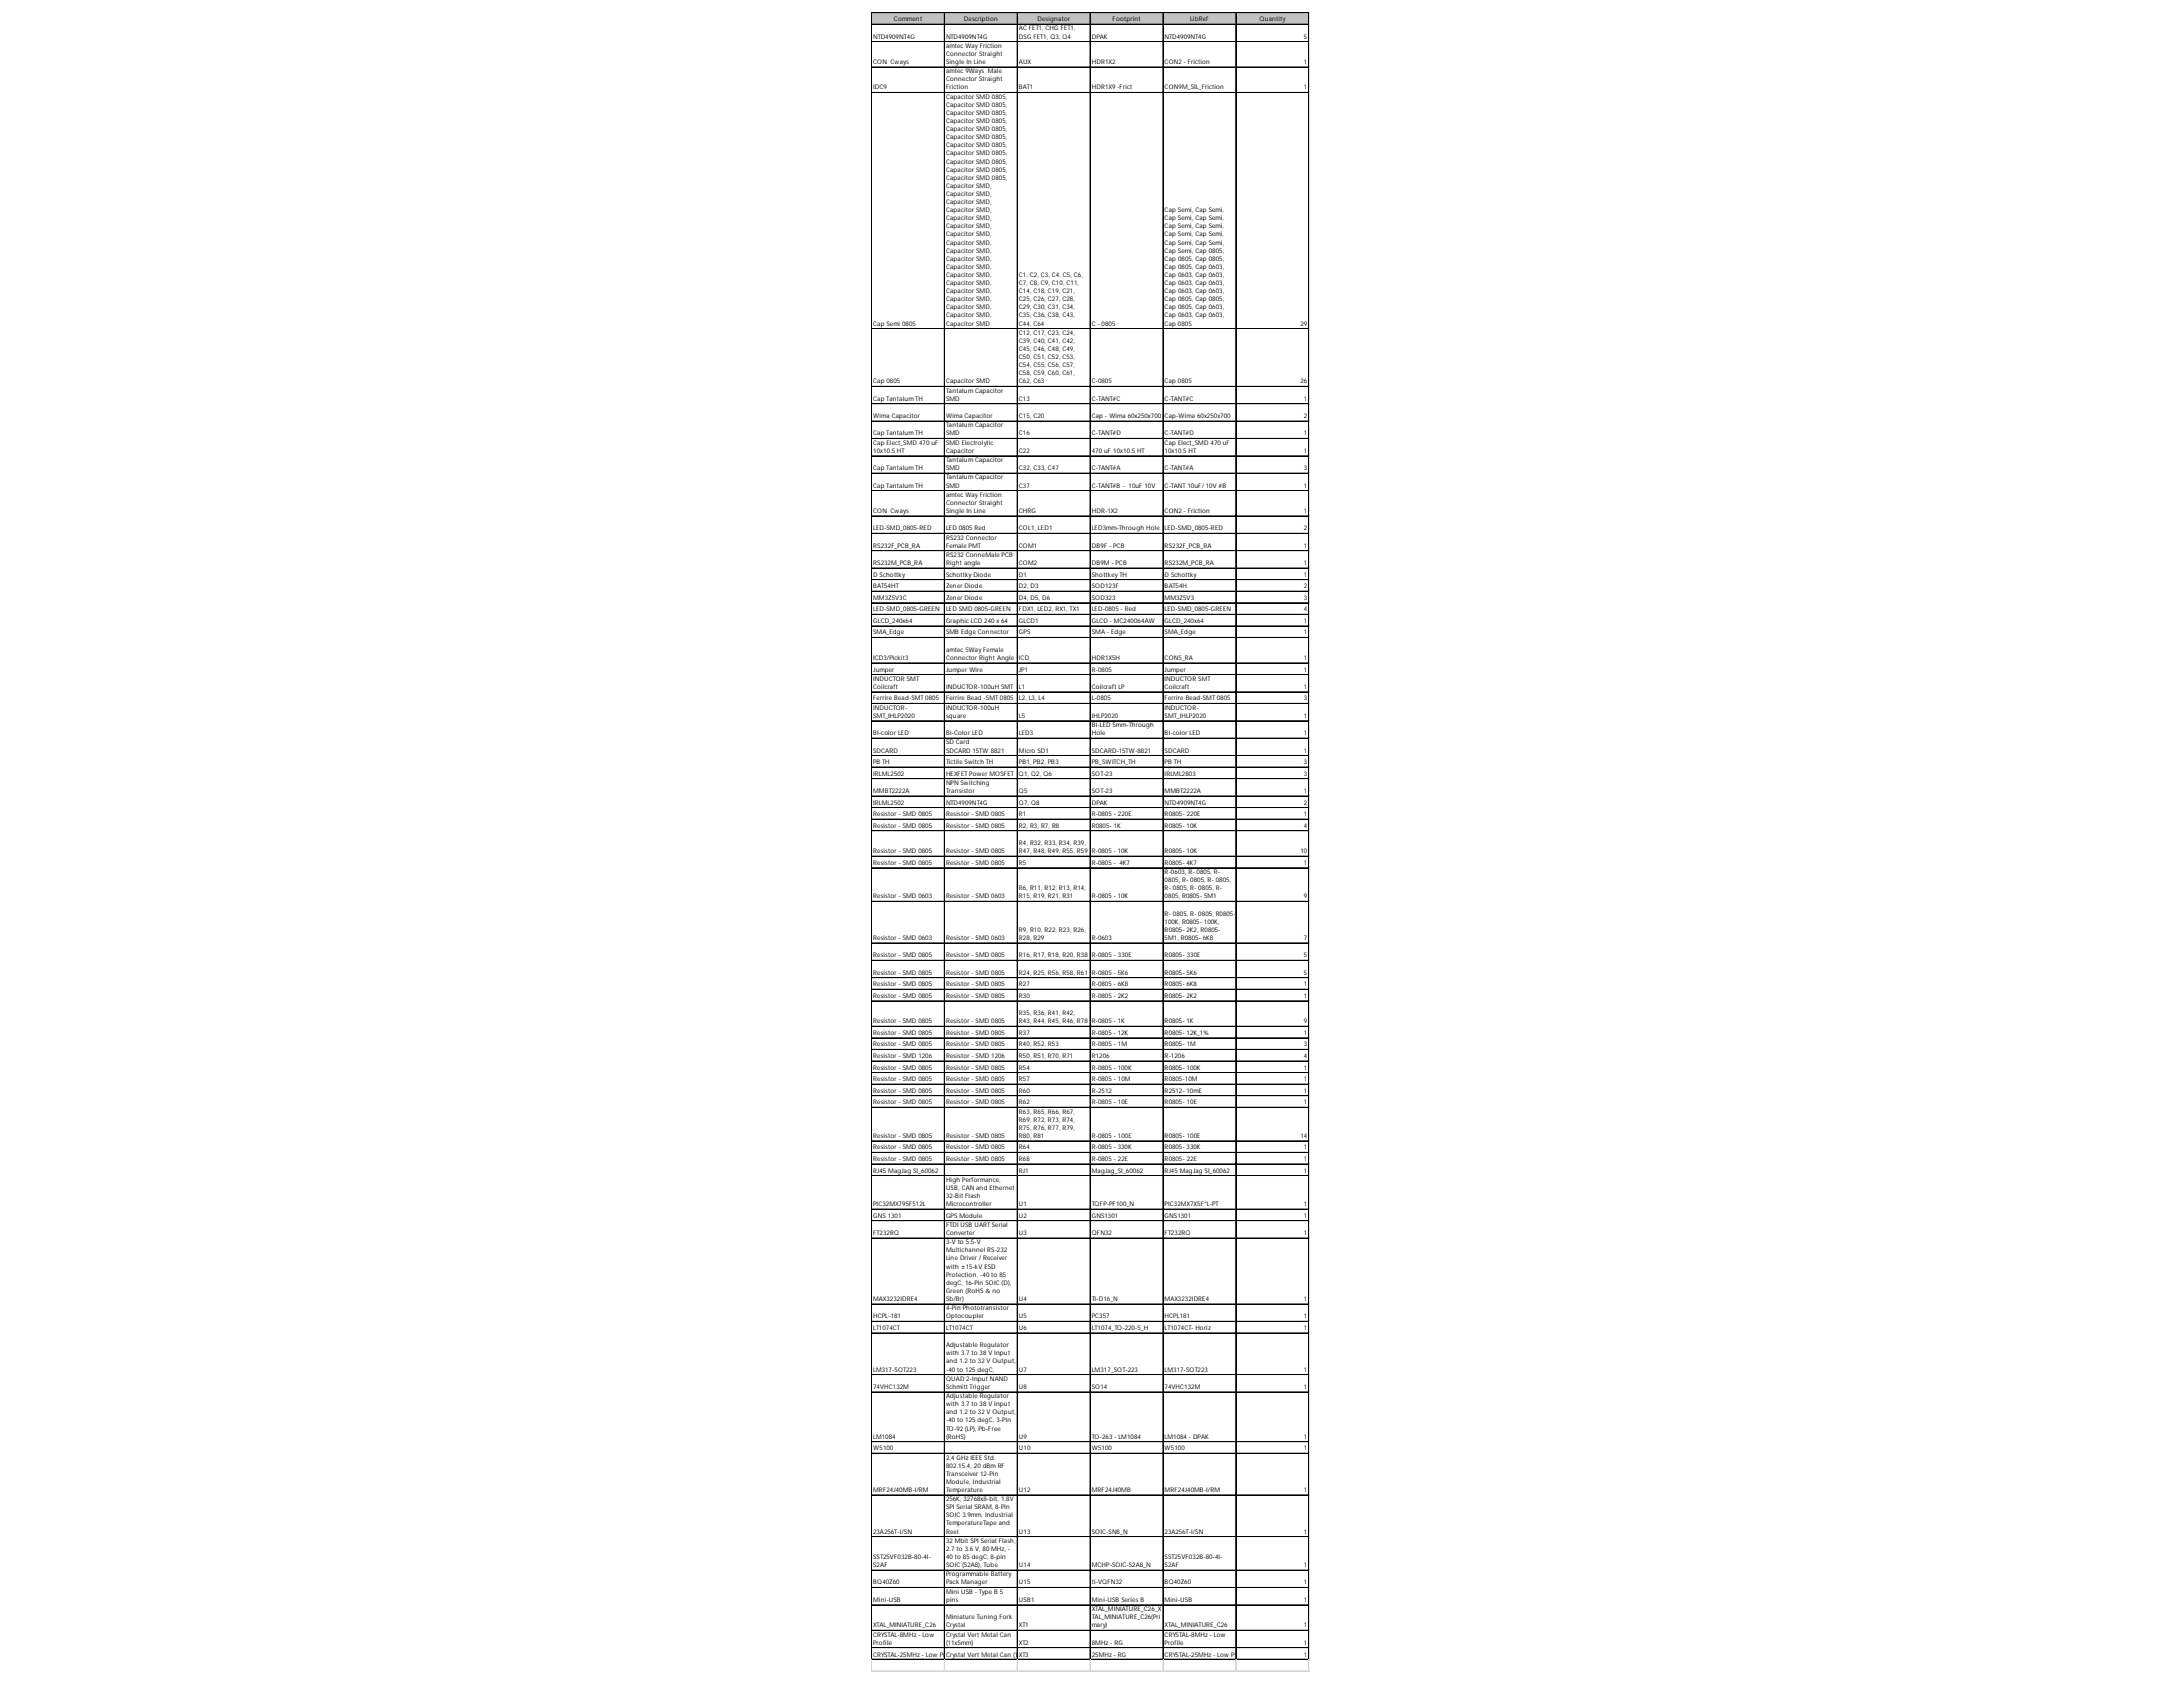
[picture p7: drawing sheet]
<svg xmlns="http://www.w3.org/2000/svg" width="279mm" height="216mm" viewBox="0 0 279 216" stroke-linecap="round" stroke-linejoin="round" font-family="sans-serif">
<defs><g id="words">
<g font-size=".8">
<text x="111.8" y="4.9">NTD4909NT4G</text>
<text x="114.4" y="2.7">Comment</text>
<text x="121.1" y="4.9">NTD4909NT4G</text>
<text x="123.4" y="2.7">Description</text>
<text x="130.4" y="3.9">AC FET1, CHG FET1,</text>
<text x="130.4" y="4.9">DSG FET1, Q3, Q4</text>
<text x="132.8" y="2.7">Designator</text>
<text x="139.7" y="4.9">DPAK</text>
<text x="142.4" y="2.7">Footprint</text>
<text x="149.1" y="4.9">NTD4909NT4G</text>
<text x="152.3" y="2.7">LibRef</text>
<text x="161.2" y="2.7">Quantity</text>
<text x="166.9" y="4.9">5</text>
<text x="111.8" y="8.2">CON Cways</text>
<text x="111.8" y="11.4">IDC9</text>
<text x="121.1" y="6.1">amtec Way Friction</text>
<text x="121.1" y="7.2">Connector Straight</text>
<text x="121.1" y="8.2">Single In Line</text>
<text x="121.1" y="9.4">amtec 9Ways Male</text>
<text x="121.1" y="10.4">Connector Straight</text>
<text x="121.1" y="11.4">Friction</text>
<text x="130.4" y="8.2">AUX</text>
<text x="130.4" y="11.4">BAT1</text>
<text x="139.7" y="8.2">HDR1X2</text>
<text x="139.7" y="11.4">HDR1X9 -Frict</text>
<text x="149.1" y="8.2">CON2 - Friction</text>
<text x="149.1" y="11.4">CON9M_SIL_Friction</text>
<text x="166.9" y="8.2">1</text>
<text x="166.9" y="11.4">1</text>
<text x="121.1" y="12.6">Capacitor SMD 0805,</text>
<text x="121.1" y="13.7">Capacitor SMD 0805,</text>
<text x="121.1" y="14.7">Capacitor SMD 0805,</text>
<text x="121.1" y="15.7">Capacitor SMD 0805,</text>
<text x="121.1" y="16.8">Capacitor SMD 0805,</text>
<text x="121.1" y="17.8">Capacitor SMD 0805,</text>
<text x="121.1" y="18.9">Capacitor SMD 0805,</text>
<text x="121.1" y="19.9">Capacitor SMD 0805,</text>
<text x="121.1" y="20.9">Capacitor SMD 0805,</text>
<text x="121.1" y="22">Capacitor SMD 0805,</text>
<text x="121.1" y="23">Capacitor SMD 0805,</text>
<text x="121.1" y="24">Capacitor SMD,</text>
<text x="121.1" y="25.1">Capacitor SMD,</text>
<text x="121.1" y="26.1">Capacitor SMD,</text>
<text x="121.1" y="27.1">Capacitor SMD,</text>
<text x="121.1" y="28.2">Capacitor SMD,</text>
<text x="121.1" y="29.2">Capacitor SMD,</text>
<text x="149.1" y="27.1">Cap Semi, Cap Semi,</text>
<text x="149.1" y="28.2">Cap Semi, Cap Semi,</text>
<text x="149.1" y="29.2">Cap Semi, Cap Semi,</text>
<text x="121.1" y="30.3">Capacitor SMD,</text>
<text x="121.1" y="31.3">Capacitor SMD,</text>
<text x="121.1" y="32.3">Capacitor SMD,</text>
<text x="121.1" y="33.4">Capacitor SMD,</text>
<text x="121.1" y="34.4">Capacitor SMD,</text>
<text x="121.1" y="35.4">Capacitor SMD,</text>
<text x="130.4" y="35.4">C1, C2, C3, C4, C5, C6,</text>
<text x="149.1" y="30.3">Cap Semi, Cap Semi,</text>
<text x="149.1" y="31.3">Cap Semi, Cap Semi,</text>
<text x="149.1" y="32.3">Cap Semi, Cap 0805,</text>
<text x="149.1" y="33.4">Cap 0805, Cap 0805,</text>
<text x="149.1" y="34.4">Cap 0805, Cap 0603,</text>
<text x="149.1" y="35.4">Cap 0603, Cap 0603,</text>
<text x="111.8" y="41.7">Cap Semi 0805</text>
<text x="121.1" y="36.5">Capacitor SMD,</text>
<text x="121.1" y="37.5">Capacitor SMD,</text>
<text x="121.1" y="38.5">Capacitor SMD,</text>
<text x="121.1" y="39.6">Capacitor SMD,</text>
<text x="121.1" y="40.6">Capacitor SMD,</text>
<text x="121.1" y="41.7">Capacitor SMD</text>
<text x="130.4" y="36.5">C7, C8, C9, C10, C11,</text>
<text x="130.4" y="37.5">C14, C18, C19, C21,</text>
<text x="130.4" y="38.5">C25, C26, C27, C28,</text>
<text x="130.4" y="39.6">C29, C30, C31, C34,</text>
<text x="130.4" y="40.6">C35, C36, C38, C43,</text>
<text x="130.4" y="41.7">C44, C64</text>
<text x="139.7" y="41.7">C - 0805</text>
<text x="149.1" y="36.5">Cap 0603, Cap 0603,</text>
<text x="149.1" y="37.5">Cap 0603, Cap 0603,</text>
<text x="149.1" y="38.5">Cap 0805, Cap 0805,</text>
<text x="149.1" y="39.6">Cap 0805, Cap 0603,</text>
<text x="149.1" y="40.6">Cap 0603, Cap 0603,</text>
<text x="149.1" y="41.7">Cap 0805</text>
<text x="166.5" y="41.7">29</text>
<text x="130.4" y="42.8">C12, C17, C23, C24,</text>
<text x="130.4" y="43.9">C39, C40, C41, C42,</text>
<text x="130.4" y="44.9">C45, C46, C48, C49,</text>
<text x="130.4" y="46">C50, C51, C52, C53,</text>
<text x="130.4" y="47">C54, C55, C56, C57,</text>
<text x="111.8" y="49.1">Cap 0805</text>
<text x="111.8" y="51.3">Cap Tantalum TH</text>
<text x="111.8" y="53.5">Wima Capacitor</text>
<text x="121.1" y="49.1">Capacitor SMD</text>
<text x="121.1" y="50.2">Tantalum Capacitor</text>
<text x="121.1" y="51.3">SMD</text>
<text x="121.1" y="53.5">Wima Capacitor</text>
<text x="130.4" y="48">C58, C59, C60, C61,</text>
<text x="130.4" y="49.1">C62, C63</text>
<text x="130.4" y="51.3">C13</text>
<text x="130.4" y="53.5">C15, C20</text>
<text x="139.7" y="49.1">C-0805</text>
<text x="139.7" y="51.3">C-TANT#C</text>
<text x="139.7" y="53.5">Cap - Wima 60x250x700</text>
<text x="149.1" y="49.1">Cap 0805</text>
<text x="149.1" y="51.3">C-TANT#C</text>
<text x="149.1" y="53.5">Cap-Wima 60x250x700</text>
<text x="166.5" y="49.1">26</text>
<text x="166.9" y="51.3">1</text>
<text x="166.9" y="53.5">2</text>
<text x="111.8" y="55.7">Cap Tantalum TH</text>
<text x="111.8" y="56.9">Cap Elect_SMD 470 uF</text>
<text x="111.8" y="57.9">10x10.5 HT</text>
<text x="121.1" y="54.7">Tantalum Capacitor</text>
<text x="121.1" y="55.7">SMD</text>
<text x="121.1" y="56.9">SMD Electrolytic</text>
<text x="121.1" y="57.9">Capacitor</text>
<text x="121.1" y="59.1">Tantalum Capacitor</text>
<text x="130.4" y="55.7">C16</text>
<text x="130.4" y="57.9">C22</text>
<text x="139.7" y="55.7">C-TANT#D</text>
<text x="139.7" y="57.9">470 uF 10x10.5 HT</text>
<text x="149.1" y="55.7">C-TANT#D</text>
<text x="149.1" y="56.9">Cap Elect_SMD 470 uF</text>
<text x="149.1" y="57.9">10x10.5 HT</text>
<text x="166.9" y="55.7">1</text>
<text x="166.9" y="57.9">1</text>
<text x="111.8" y="60.2">Cap Tantalum TH</text>
<text x="111.8" y="62.4">Cap Tantalum TH</text>
<text x="111.8" y="65.6">CON Cways</text>
<text x="121.1" y="60.2">SMD</text>
<text x="121.1" y="61.4">Tantalum Capacitor</text>
<text x="121.1" y="62.4">SMD</text>
<text x="121.1" y="63.6">amtec Way Friction</text>
<text x="121.1" y="64.6">Connector Straight</text>
<text x="121.1" y="65.6">Single In Line</text>
<text x="130.4" y="60.2">C32, C33, C47</text>
<text x="130.4" y="62.4">C37</text>
<text x="130.4" y="65.6">CHRG</text>
<text x="139.7" y="60.2">C-TANT#A</text>
<text x="139.7" y="62.4">C-TANT#B - 10uF 10V</text>
<text x="139.7" y="65.6">HDR-1X2</text>
<text x="149.1" y="60.2">C-TANT#A</text>
<text x="149.1" y="62.4">C-TANT 10uF/ 10V #B</text>
<text x="149.1" y="65.6">CON2 - Friction</text>
<text x="166.9" y="60.2">3</text>
<text x="166.9" y="62.4">1</text>
<text x="166.9" y="65.6">1</text>
<text x="111.8" y="67.9">LED-SMD_0805-RED</text>
<text x="111.8" y="70.1">RS232F_PCB_RA</text>
<text x="121.1" y="67.9">LED 0805 Red</text>
<text x="121.1" y="69.1">RS232 Connector</text>
<text x="121.1" y="70.1">Female PMT</text>
<text x="121.1" y="71.3">RS232 ConneMale PCB</text>
<text x="130.4" y="67.9">COL1, LED1</text>
<text x="130.4" y="70.1">COM1</text>
<text x="139.7" y="67.9">LED3mm-Through Hole</text>
<text x="139.7" y="70.1">DB9F - PCB</text>
<text x="149.1" y="67.9">LED-SMD_0805-RED</text>
<text x="149.1" y="70.1">RS232F_PCB_RA</text>
<text x="166.9" y="67.9">2</text>
<text x="166.9" y="70.1">1</text>
<text x="111.8" y="72.3">RS232M_PCB_RA</text>
<text x="111.8" y="73.8">D Schottky</text>
<text x="111.8" y="75.3">BAT54HT</text>
<text x="111.8" y="76.8">MM3Z5V3C</text>
<text x="121.1" y="72.3">Right angle</text>
<text x="121.1" y="73.8">Schottky Diode</text>
<text x="121.1" y="75.3">Zener Diode</text>
<text x="121.1" y="76.8">Zener Diode</text>
<text x="130.4" y="72.3">COM2</text>
<text x="130.4" y="73.8">D1</text>
<text x="130.4" y="75.3">D2, D3</text>
<text x="130.4" y="76.8">D4, D5, D6</text>
<text x="139.7" y="72.3">DB9M - PCB</text>
<text x="139.7" y="73.8">Shottkey TH</text>
<text x="139.7" y="75.3">SOD123F</text>
<text x="139.7" y="76.8">SOD323</text>
<text x="149.1" y="72.3">RS232M_PCB_RA</text>
<text x="149.1" y="73.8">D Schottky</text>
<text x="149.1" y="75.3">BAT54H</text>
<text x="149.1" y="76.8">MM3Z5V3</text>
<text x="166.9" y="72.3">1</text>
<text x="166.9" y="73.8">1</text>
<text x="166.9" y="75.3">2</text>
<text x="166.9" y="76.8">3</text>
<text x="111.8" y="78.2">LED-SMD_0805-GREEN</text>
<text x="111.8" y="79.7">GLCD_240x64</text>
<text x="111.8" y="81.2">SMA_Edge</text>
<text x="121.1" y="78.2">LED SMD 0805-GREEN</text>
<text x="121.1" y="79.7">Graphic LCD 240 x 64</text>
<text x="121.1" y="81.2">SMB Edge Connector</text>
<text x="121.1" y="83.4">amtec 5Way Female</text>
<text x="130.4" y="78.2">FDX1, LED2, RX1, TX1</text>
<text x="130.4" y="79.7">GLCD1</text>
<text x="130.4" y="81.2">GPS</text>
<text x="139.7" y="78.2">LED-0805 - Red</text>
<text x="139.7" y="79.7">GLCD - MC240064AW</text>
<text x="139.7" y="81.2">SMA - Edge</text>
<text x="149.1" y="78.2">LED-SMD_0805-GREEN</text>
<text x="149.1" y="79.7">GLCD_240x64</text>
<text x="149.1" y="81.2">SMA_Edge</text>
<text x="166.9" y="78.2">4</text>
<text x="166.9" y="79.7">1</text>
<text x="166.9" y="81.2">1</text>
<text x="111.8" y="84.5">ICD3/Pickit3</text>
<text x="111.8" y="85.9">Jumper</text>
<text x="111.8" y="87.1">INDUCTOR SMT</text>
<text x="111.8" y="88.2">Coilcraft</text>
<text x="111.8" y="89.6">Ferrire Bead-SMT 0805</text>
<text x="121.1" y="84.5">Connector Right Angle</text>
<text x="121.1" y="85.9">Jumper Wire</text>
<text x="121.1" y="88.2">INDUCTOR-100uH SMT</text>
<text x="121.1" y="89.6">Ferrire Bead -SMT 0805</text>
<text x="130.4" y="84.5">ICD</text>
<text x="130.4" y="85.9">JP1</text>
<text x="130.4" y="88.2">L1</text>
<text x="130.4" y="89.6">L2, L3, L4</text>
<text x="139.7" y="84.5">HDR1X5H</text>
<text x="139.7" y="85.9">R-0805</text>
<text x="139.7" y="88.2">Coilcraft LP</text>
<text x="139.7" y="89.6">L-0805</text>
<text x="149.1" y="84.5">CON5_RA</text>
<text x="149.1" y="85.9">Jumper</text>
<text x="149.1" y="87.1">INDUCTOR SMT</text>
<text x="149.1" y="88.2">Coilcraft</text>
<text x="149.1" y="89.6">Ferrire Bead-SMT 0805</text>
<text x="166.9" y="84.5">1</text>
<text x="166.9" y="85.9">1</text>
<text x="166.9" y="88.2">1</text>
<text x="166.9" y="89.6">3</text>
<text x="111.8" y="90.8">INDUCTOR-</text>
<text x="111.8" y="91.9">SMT_IHLP2020</text>
<text x="111.8" y="94.1">BI-color LED</text>
<text x="121.1" y="90.8">INDUCTOR-100uH</text>
<text x="121.1" y="91.9">square</text>
<text x="121.1" y="94.1">Bi-Color LED</text>
<text x="121.1" y="95.3">SD Card</text>
<text x="130.4" y="91.9">L5</text>
<text x="130.4" y="94.1">LED3</text>
<text x="139.7" y="91.9">IHLP2020</text>
<text x="139.7" y="93">BI-LED 5mm-Through</text>
<text x="139.7" y="94.1">Hole</text>
<text x="149.1" y="90.8">INDUCTOR-</text>
<text x="149.1" y="91.9">SMT_IHLP2020</text>
<text x="149.1" y="94.1">BI-color LED</text>
<text x="166.9" y="91.9">1</text>
<text x="166.9" y="94.1">1</text>
<text x="111.8" y="96.3">SDCARD</text>
<text x="111.8" y="97.8">PB TH</text>
<text x="111.8" y="99.3">IRLML2502</text>
<text x="111.8" y="101.5">MMBT2222A</text>
<text x="121.1" y="96.3">SDCARD 15TW 8821</text>
<text x="121.1" y="97.8">Tictile Switch TH</text>
<text x="121.1" y="99.3">HEXFET Power MOSFET</text>
<text x="121.1" y="100.5">NPN Switching</text>
<text x="121.1" y="101.5">Transistor</text>
<text x="130.4" y="96.3">Micro SD1</text>
<text x="130.4" y="97.8">PB1, PB2, PB3</text>
<text x="130.4" y="99.3">Q1, Q2, Q6</text>
<text x="130.4" y="101.5">Q5</text>
<text x="139.7" y="96.3">SDCARD-15TW-8821</text>
<text x="139.7" y="97.8">PB_SWITCH_TH</text>
<text x="139.7" y="99.3">SOT-23</text>
<text x="139.7" y="101.5">SOT-23</text>
<text x="149.1" y="96.3">SDCARD</text>
<text x="149.1" y="97.8">PB TH</text>
<text x="149.1" y="99.3">IRLML2803</text>
<text x="149.1" y="101.5">MMBT2222A</text>
<text x="166.9" y="96.3">1</text>
<text x="166.9" y="97.8">3</text>
<text x="166.9" y="99.3">3</text>
<text x="166.9" y="101.5">1</text>
<text x="111.8" y="103">IRLML2502</text>
<text x="111.8" y="104.4">Resistor - SMD 0805</text>
<text x="111.8" y="105.9">Resistor - SMD 0805</text>
<text x="121.1" y="103">NTD4909NT4G</text>
<text x="121.1" y="104.4">Resistor - SMD 0805</text>
<text x="121.1" y="105.9">Resistor - SMD 0805</text>
<text x="130.4" y="103">Q7, Q8</text>
<text x="130.4" y="104.4">R1</text>
<text x="130.4" y="105.9">R2, R3, R7, R8</text>
<text x="139.7" y="103">DPAK</text>
<text x="139.7" y="104.4">R-0805 - 220E</text>
<text x="139.7" y="105.9">R0805- 1K</text>
<text x="149.1" y="103">NTD4909NT4G</text>
<text x="149.1" y="104.4">R0805- 220E</text>
<text x="149.1" y="105.9">R0805- 10K</text>
<text x="166.9" y="103">2</text>
<text x="166.9" y="104.4">1</text>
<text x="166.9" y="105.9">4</text>
<text x="111.8" y="109.2">Resistor - SMD 0805</text>
<text x="111.8" y="110.7">Resistor - SMD 0805</text>
<text x="121.1" y="109.2">Resistor - SMD 0805</text>
<text x="121.1" y="110.7">Resistor - SMD 0805</text>
<text x="130.4" y="108.2">R4, R32, R33, R34, R39,</text>
<text x="130.4" y="109.2">R47, R48, R49, R55, R59</text>
<text x="130.4" y="110.7">R5</text>
<text x="130.4" y="113.9">R6, R11, R12, R13, R14,</text>
<text x="139.7" y="109.2">R-0805 - 10K</text>
<text x="139.7" y="110.7">R-0805 - 4K7</text>
<text x="149.1" y="109.2">R0805- 10K</text>
<text x="149.1" y="110.7">R0805- 4K7</text>
<text x="149.1" y="111.9">R-0603, R- 0805, R-</text>
<text x="149.1" y="112.9">0805, R- 0805, R- 0805,</text>
<text x="149.1" y="113.9">R- 0805, R- 0805, R-</text>
<text x="166.5" y="109.2">10</text>
<text x="166.9" y="110.7">1</text>
<text x="111.8" y="115">Resistor - SMD 0603</text>
<text x="121.1" y="115">Resistor - SMD 0603</text>
<text x="130.4" y="115">R15, R19, R21, R31</text>
<text x="130.4" y="119.3">R9, R10, R22, R23, R26,</text>
<text x="139.7" y="115">R-0805 - 10K</text>
<text x="149.1" y="115">0805, R0805- 5M1</text>
<text x="149.1" y="117.2">R- 0805, R- 0805, R0805-</text>
<text x="149.1" y="118.2">100K, R0805- 100K,</text>
<text x="149.1" y="119.3">R0805- 2K2, R0805-</text>
<text x="166.9" y="115">9</text>
<text x="111.8" y="120.3">Resistor - SMD 0603</text>
<text x="111.8" y="122.5">Resistor - SMD 0805</text>
<text x="111.8" y="124.7">Resistor - SMD 0805</text>
<text x="121.1" y="120.3">Resistor - SMD 0603</text>
<text x="121.1" y="122.5">Resistor - SMD 0805</text>
<text x="121.1" y="124.7">Resistor - SMD 0805</text>
<text x="130.4" y="120.3">R28, R29</text>
<text x="130.4" y="122.5">R16, R17, R18, R20, R38</text>
<text x="130.4" y="124.7">R24, R25, R56, R58, R61</text>
<text x="139.7" y="120.3">R-0603</text>
<text x="139.7" y="122.5">R-0805 - 330E</text>
<text x="139.7" y="124.7">R-0805 - 5K6</text>
<text x="149.1" y="120.3">5M1, R0805- 6K8</text>
<text x="149.1" y="122.5">R0805- 330E</text>
<text x="149.1" y="124.7">R0805- 5K6</text>
<text x="166.9" y="120.3">7</text>
<text x="166.9" y="122.5">5</text>
<text x="166.9" y="124.7">5</text>
<text x="111.8" y="126.2">Resistor - SMD 0805</text>
<text x="111.8" y="127.7">Resistor - SMD 0805</text>
<text x="111.8" y="131">Resistor - SMD 0805</text>
<text x="121.1" y="126.2">Resistor - SMD 0805</text>
<text x="121.1" y="127.7">Resistor - SMD 0805</text>
<text x="121.1" y="131">Resistor - SMD 0805</text>
<text x="130.4" y="126.2">R27</text>
<text x="130.4" y="127.7">R30</text>
<text x="130.4" y="129.9">R35, R36, R41, R42,</text>
<text x="130.4" y="131">R43, R44, R45, R46, R78</text>
<text x="139.7" y="126.2">R-0805 - 6K8</text>
<text x="139.7" y="127.7">R-0805 - 2K2</text>
<text x="139.7" y="131">R-0805 - 1K</text>
<text x="149.1" y="126.2">R0805- 6K8</text>
<text x="149.1" y="127.7">R0805- 2K2</text>
<text x="149.1" y="131">R0805- 1K</text>
<text x="166.9" y="126.2">1</text>
<text x="166.9" y="127.7">1</text>
<text x="166.9" y="131">9</text>
<text x="111.8" y="132.4">Resistor - SMD 0805</text>
<text x="111.8" y="133.9">Resistor - SMD 0805</text>
<text x="111.8" y="135.4">Resistor - SMD 1206</text>
<text x="111.8" y="136.9">Resistor - SMD 0805</text>
<text x="121.1" y="132.4">Resistor - SMD 0805</text>
<text x="121.1" y="133.9">Resistor - SMD 0805</text>
<text x="121.1" y="135.4">Resistor - SMD 1206</text>
<text x="121.1" y="136.9">Resistor - SMD 0805</text>
<text x="130.4" y="132.4">R37</text>
<text x="130.4" y="133.9">R40, R52, R53</text>
<text x="130.4" y="135.4">R50, R51, R70, R71</text>
<text x="130.4" y="136.9">R54</text>
<text x="139.7" y="132.4">R-0805 - 12K</text>
<text x="139.7" y="133.9">R-0805 - 1M</text>
<text x="139.7" y="135.4">R1206</text>
<text x="139.7" y="136.9">R-0805 - 100K</text>
<text x="149.1" y="132.4">R0805- 12K_1%</text>
<text x="149.1" y="133.9">R0805- 1M</text>
<text x="149.1" y="135.4">R-1206</text>
<text x="149.1" y="136.9">R0805- 100K</text>
<text x="166.9" y="132.4">1</text>
<text x="166.9" y="133.9">3</text>
<text x="166.9" y="135.4">4</text>
<text x="166.9" y="136.9">1</text>
<text x="111.8" y="138.4">Resistor - SMD 0805</text>
<text x="111.8" y="139.8">Resistor - SMD 0805</text>
<text x="111.8" y="141.3">Resistor - SMD 0805</text>
<text x="121.1" y="138.4">Resistor - SMD 0805</text>
<text x="121.1" y="139.8">Resistor - SMD 0805</text>
<text x="121.1" y="141.3">Resistor - SMD 0805</text>
<text x="130.4" y="138.4">R57</text>
<text x="130.4" y="139.8">R60</text>
<text x="130.4" y="141.3">R62</text>
<text x="130.4" y="142.5">R63, R65, R66, R67,</text>
<text x="130.4" y="143.5">R69, R72, R73, R74,</text>
<text x="139.7" y="138.4">R-0805 - 10M</text>
<text x="139.7" y="139.8">R-2512</text>
<text x="139.7" y="141.3">R-0805 - 10E</text>
<text x="149.1" y="138.4">R0805-10M</text>
<text x="149.1" y="139.8">R2512- 10mE</text>
<text x="149.1" y="141.3">R0805- 10E</text>
<text x="166.9" y="138.4">1</text>
<text x="166.9" y="139.8">1</text>
<text x="166.9" y="141.3">1</text>
<text x="111.8" y="145.6">Resistor - SMD 0805</text>
<text x="111.8" y="147.1">Resistor - SMD 0805</text>
<text x="111.8" y="148.6">Resistor - SMD 0805</text>
<text x="121.1" y="145.6">Resistor - SMD 0805</text>
<text x="121.1" y="147.1">Resistor - SMD 0805</text>
<text x="121.1" y="148.6">Resistor - SMD 0805</text>
<text x="130.4" y="144.6">R75, R76, R77, R79,</text>
<text x="130.4" y="145.6">R80, R81</text>
<text x="130.4" y="147.1">R64</text>
<text x="130.4" y="148.6">R68</text>
<text x="139.7" y="145.6">R-0805 - 100E</text>
<text x="139.7" y="147.1">R-0805 - 330K</text>
<text x="139.7" y="148.6">R-0805 - 22E</text>
<text x="149.1" y="145.6">R0805- 100E</text>
<text x="149.1" y="147.1">R0805- 330K</text>
<text x="149.1" y="148.6">R0805- 22E</text>
<text x="166.5" y="145.6">14</text>
<text x="166.9" y="147.1">1</text>
<text x="166.9" y="148.6">1</text>
<text x="111.8" y="150.1">RJ45 MagJag SI_60062</text>
<text x="111.8" y="154.4">PIC32MX795F512L</text>
<text x="111.8" y="155.8">GNS 1301</text>
<text x="121.1" y="151.2">High Performance,</text>
<text x="121.1" y="152.3">USB, CAN and Ethernet</text>
<text x="121.1" y="153.3">32-Bit Flash</text>
<text x="121.1" y="154.4">Microcontroller</text>
<text x="121.1" y="155.8">GPS Module</text>
<text x="130.4" y="150.1">RJ1</text>
<text x="130.4" y="154.4">U1</text>
<text x="130.4" y="155.8">U2</text>
<text x="139.7" y="150.1">MagJag_SI_60062</text>
<text x="139.7" y="154.4">TQFP-PF100_N</text>
<text x="139.7" y="155.8">GNS1301</text>
<text x="149.1" y="150.1">RJ45 MagJag SI_60062</text>
<text x="149.1" y="154.4">PIC32MX7X5F*L-PT</text>
<text x="149.1" y="155.8">GNS1301</text>
<text x="166.9" y="150.1">1</text>
<text x="166.9" y="154.4">1</text>
<text x="166.9" y="155.8">1</text>
<text x="111.8" y="158.1">FT232RQ</text>
<text x="121.1" y="157">FTDI USB UART Serial</text>
<text x="121.1" y="158.1">Converter</text>
<text x="121.1" y="159.2">3-V to 5.5-V</text>
<text x="121.1" y="160.3">Multichannel RS-232</text>
<text x="121.1" y="161.3">Line Driver / Receiver</text>
<text x="130.4" y="158.1">U3</text>
<text x="139.7" y="158.1">QFN32</text>
<text x="149.1" y="158.1">FT232RQ</text>
<text x="166.9" y="158.1">1</text>
<text x="111.8" y="166.5">MAX3232IDRE4</text>
<text x="121.1" y="162.4">with ±15-kV ESD</text>
<text x="121.1" y="163.4">Protection, -40 to 85</text>
<text x="121.1" y="164.4">degC, 16-Pin SOIC (D),</text>
<text x="121.1" y="165.5">Green (RoHS &amp; no</text>
<text x="121.1" y="166.5">Sb/Br)</text>
<text x="121.1" y="167.7">4-Pin Phototransistor</text>
<text x="130.4" y="166.5">U4</text>
<text x="139.7" y="166.5">TI-D16_N</text>
<text x="149.1" y="166.5">MAX3232IDRE4</text>
<text x="166.9" y="166.5">1</text>
<text x="111.8" y="168.7">HCPL-181</text>
<text x="111.8" y="170.2">LT1074CT</text>
<text x="121.1" y="168.7">Optocoupler</text>
<text x="121.1" y="170.2">LT1074CT</text>
<text x="121.1" y="172.4">Adjustable Regulator</text>
<text x="121.1" y="173.5">with 3.7 to 38 V Input</text>
<text x="130.4" y="168.7">U5</text>
<text x="130.4" y="170.2">U6</text>
<text x="139.7" y="168.7">PC357</text>
<text x="139.7" y="170.2">LT1074_TO-220-5_H</text>
<text x="149.1" y="168.7">HCPL181</text>
<text x="149.1" y="170.2">LT1074CT- Horiz</text>
<text x="166.9" y="168.7">1</text>
<text x="166.9" y="170.2">1</text>
<text x="111.8" y="175.5">LM317-SOT223</text>
<text x="111.8" y="177.8">74VHC132M</text>
<text x="121.1" y="174.5">and 1.2 to 32 V Output,</text>
<text x="121.1" y="175.5">-40 to 125 degC,</text>
<text x="121.1" y="176.7">QUAD 2-Input NAND</text>
<text x="121.1" y="177.8">Schmitt Trigger</text>
<text x="121.1" y="178.9">Adjustable Regulator</text>
<text x="121.1" y="180">with 3.7 to 38 V Input</text>
<text x="130.4" y="175.5">U7</text>
<text x="130.4" y="177.8">U8</text>
<text x="139.7" y="175.5">LM317_SOT-223</text>
<text x="139.7" y="177.8">SO14</text>
<text x="149.1" y="175.5">LM317-SOT223</text>
<text x="149.1" y="177.8">74VHC132M</text>
<text x="166.9" y="175.5">1</text>
<text x="166.9" y="177.8">1</text>
<text x="111.8" y="184.1">LM1084</text>
<text x="111.8" y="185.6">W5100</text>
<text x="121.1" y="181">and 1.2 to 32 V Output,</text>
<text x="121.1" y="182">-40 to 125 degC, 3-Pin</text>
<text x="121.1" y="183.1">TO-92 (LP), Pb-Free</text>
<text x="121.1" y="184.1">(RoHS)</text>
<text x="130.4" y="184.1">U9</text>
<text x="130.4" y="185.6">U10</text>
<text x="139.7" y="184.1">TO-263 - LM1084</text>
<text x="139.7" y="185.6">W5100</text>
<text x="149.1" y="184.1">LM1084 - DPAK</text>
<text x="149.1" y="185.6">W5100</text>
<text x="166.9" y="184.1">1</text>
<text x="166.9" y="185.6">1</text>
<text x="111.8" y="190.9">MRF24J40MB-I/RM</text>
<text x="121.1" y="186.8">2.4 GHz IEEE Std.</text>
<text x="121.1" y="187.8">802.15.4, 20 dBm RF</text>
<text x="121.1" y="188.9">Transceiver 12-Pin</text>
<text x="121.1" y="189.9">Module, Industrial</text>
<text x="121.1" y="190.9">Temperature</text>
<text x="130.4" y="190.9">U12</text>
<text x="139.7" y="190.9">MRF24J40MB</text>
<text x="149.1" y="190.9">MRF24J40MB-I/RM</text>
<text x="166.9" y="190.9">1</text>
<text x="111.8" y="196.3">23A256T-I/SN</text>
<text x="121.1" y="192.1">256K, 32768x8-bit, 1.8V</text>
<text x="121.1" y="193.2">SPI Serial SRAM, 8-Pin</text>
<text x="121.1" y="194.2">SOIC 3.9mm, Industrial</text>
<text x="121.1" y="195.2">TemperatureTape and</text>
<text x="121.1" y="196.3">Reel</text>
<text x="121.1" y="197.4">32 Mbit SPI Serial Flash,</text>
<text x="130.4" y="196.3">U13</text>
<text x="139.7" y="196.3">SOIC-SN8_N</text>
<text x="149.1" y="196.3">23A256T-I/SN</text>
<text x="166.9" y="196.3">1</text>
<text x="111.8" y="199.5">SST25VF032B-80-4I-</text>
<text x="111.8" y="200.6">S2AF</text>
<text x="111.8" y="202.8">BQ40Z60</text>
<text x="121.1" y="198.5">2.7 to 3.6 V, 80 MHz, -</text>
<text x="121.1" y="199.5">40 to 85 degC, 8-pin</text>
<text x="121.1" y="200.6">SOIC (S2A8), Tube</text>
<text x="121.1" y="201.7">Programmable Battery</text>
<text x="121.1" y="202.8">Pack Manager</text>
<text x="121.1" y="204">Mini USB - Type B 5</text>
<text x="130.4" y="200.6">U14</text>
<text x="130.4" y="202.8">U15</text>
<text x="139.7" y="200.6">MCHP-SOIC-S2A8_N</text>
<text x="139.7" y="202.8">ti-VQFN32</text>
<text x="149.1" y="199.5">SST25VF032B-80-4I-</text>
<text x="149.1" y="200.6">S2AF</text>
<text x="149.1" y="202.8">BQ40Z60</text>
<text x="166.9" y="200.6">1</text>
<text x="166.9" y="202.8">1</text>
<text x="111.8" y="205">Mini-USB</text>
<text x="111.8" y="208.3">XTAL_MINIATURE_C26</text>
<text x="111.8" y="209.4">CRYSTAL-8MHz - Low</text>
<text x="121.1" y="205">pins</text>
<text x="121.1" y="207.2">Miniature Tuning Fork</text>
<text x="121.1" y="208.3">Crystal</text>
<text x="121.1" y="209.4">Crystal Vert Metal Can</text>
<text x="130.4" y="205">USB1</text>
<text x="130.4" y="208.3">XT1</text>
<text x="139.7" y="205">Mini-USB Series B</text>
<text x="139.7" y="206.2">XTAL_MINIATURE_C26_X</text>
<text x="139.7" y="207.2">TAL_MINIATURE_C26(Pri</text>
<text x="139.7" y="208.3">mary)</text>
<text x="149.1" y="205">Mini-USB</text>
<text x="149.1" y="208.3">XTAL_MINIATURE_C26</text>
<text x="149.1" y="209.4">CRYSTAL-8MHz - Low</text>
<text x="166.9" y="205">1</text>
<text x="166.9" y="208.3">1</text>
<text x="111.8" y="210.5">Profile</text>
<text x="111.8" y="212.1">CRYSTAL-25MHz - Low Pr</text>
<text x="121" y="212.1">ofilstal Vert Metal Can (11x5mm)</text>
<text x="121.1" y="210.5">(11x5mm)</text>
<text x="121.1" y="212.1">Crye</text>
<text x="130.4" y="210.5">XT2</text>
<text x="130.4" y="212.1">XT3</text>
<text x="139.7" y="210.5">8MHz - RG</text>
<text x="139.7" y="212.1">25MHz - RG</text>
<text x="149.1" y="210.5">Profile</text>
<text x="149.1" y="212.1">CRYSTAL-25MHz - Low Pr</text>
<text x="158.3" y="212.1">ofile</text>
<text x="166.9" y="210.5">1</text>
<text x="166.9" y="212.1">1</text>
</g>
</g></defs>
<path d="M111.6 1.6h56v1.6h-56z" fill="#c0c0c0"/>
<g fill="none" stroke="#000" stroke-width=".13">
<path d="M111.5 1.6v210.8M111.6 1.6v210.8M111.6 1.6h56M111.6 3.1h56M111.6 5.3h56M111.6 5.4h56M111.6 8.6h56M111.6 11.8h56M111.6 11.9h56M120.9 1.7v210.7M130.2 1.7v210.7M139.5 1.7v210.7"/>
<path d="M148.8 1.7v210.7M148.9 1.7v210.7M158.2 1.7v210.7M167.5 1.7v210.7M111.6 42h56M111.6 42.1h56M111.6 49.4h56M111.6 49.5h56M111.6 51.7h56M111.6 53.9h56M111.6 56.1h56M111.6 58.3h56"/>
<path d="M111.6 58.4h56M111.6 60.6h56M111.6 62.8h56M111.6 66h56M111.6 66.1h56M111.6 68.3h56M111.6 70.5h56M111.6 72.7h56M111.6 74.2h56M111.6 75.7h56M111.6 77.1h56M111.6 77.2h56"/>
<path d="M111.6 78.6h56M111.6 78.7h56M111.6 80.1h56M111.6 81.6h56M111.6 84.8h56M111.6 84.9h56M111.6 86.3h56M111.6 86.4h56M111.6 88.5h56M111.6 88.6h56M111.6 90h56M111.6 90.1h56"/>
<path d="M111.6 92.2h56M111.6 92.3h56M111.6 94.5h56M111.6 96.7h56M111.6 98.2h56M111.6 99.6h56M111.6 99.7h56M111.6 101.9h56M111.6 103.3h56M111.6 103.4h56M111.6 104.8h56M111.6 104.9h56"/>
<path d="M111.6 106.3h56M111.6 109.6h56M111.6 111h56M111.6 111.1h56M111.6 115.3h56M111.6 115.4h56M111.6 120.7h56M111.6 122.9h56M111.6 125.1h56M111.6 125.2h56M111.6 126.6h56M111.6 128.1h56"/>
<path d="M111.6 131.3h56M111.6 131.4h56M111.6 132.8h56M111.6 132.9h56M111.6 134.3h56M111.6 135.8h56M111.6 137.3h56M111.6 138.7h56M111.6 138.8h56M111.6 140.2h56M111.6 140.3h56M111.6 141.7h56"/>
<path d="M111.6 146h56M111.6 147.5h56M111.6 149h56M111.6 150.4h56M111.6 150.5h56M111.6 154.7h56M111.6 154.8h56M111.6 156.2h56M111.6 156.3h56M111.6 158.4h56M111.6 158.5h56M111.6 166.9h56"/>
<path d="M111.6 169.1h56M111.6 170.6h56M111.6 175.9h56M111.6 178.1h56M111.6 178.2h56M111.6 184.5h56M111.6 186h56M111.6 191.3h56M111.6 196.6h56M111.6 196.7h56M111.6 200.9h56M111.6 201h56"/>
<path d="M111.6 203.2h56M111.6 205.4h56M111.6 208.6h56M111.6 208.7h56M111.6 210.9h56M111.6 212.3h56M111.6 212.4h56"/>
</g>
<path d="M111.5 212.4v1.5" fill="none" stroke="#d4d4d4" stroke-width=".13"/>
<path d="M111.5 212.4h.1v1.5h-.1z" fill="#d4d4d4"/>
<path d="M120.9 212.4v1.5" fill="none" stroke="#d4d4d4" stroke-width=".13"/>
<path d="M120.9 212.4v1.5z" fill="#d4d4d4"/>
<path d="M130.2 212.4v1.5" fill="none" stroke="#d4d4d4" stroke-width=".13"/>
<path d="M130.2 212.4h.1v1.5h-.1z" fill="#d4d4d4"/>
<path d="M139.5 212.4v1.5" fill="none" stroke="#d4d4d4" stroke-width=".13"/>
<path d="M139.5 212.4h.1v1.5h-.1z" fill="#d4d4d4"/>
<path d="M148.8 212.4v1.5" fill="none" stroke="#d4d4d4" stroke-width=".13"/>
<path d="M148.8 212.4h.1v1.5h-.1z" fill="#d4d4d4"/>
<path d="M158.2 212.4v1.5" fill="none" stroke="#d4d4d4" stroke-width=".13"/>
<path d="M158.2 212.4v1.5z" fill="#d4d4d4"/>
<path d="M167.5 212.4v1.5" fill="none" stroke="#d4d4d4" stroke-width=".13"/>
<path d="M167.5 212.4h.1v1.5h-.1z" fill="#d4d4d4"/>
<path d="M167.6 1.6h.1" fill="none" stroke="#d4d4d4" stroke-width=".13"/>
<path d="M167.6 1.6v.1z" fill="#d4d4d4"/>
<path d="M167.6 3.1h.1" fill="none" stroke="#d4d4d4" stroke-width=".13"/>
<path d="M167.6 3.1v.1z" fill="#d4d4d4"/>
<path d="M167.6 5.3h.1" fill="none" stroke="#d4d4d4" stroke-width=".13"/>
<path d="M167.6 5.3v.1z" fill="#d4d4d4"/>
<path d="M167.6 8.6h.1" fill="none" stroke="#d4d4d4" stroke-width=".13"/>
<path d="M167.6 11.8h.1" fill="none" stroke="#d4d4d4" stroke-width=".13"/>
<path d="M167.6 11.8v.1z" fill="#d4d4d4"/>
<path d="M167.6 42h.1" fill="none" stroke="#d4d4d4" stroke-width=".13"/>
<path d="M167.6 42v.1z" fill="#d4d4d4"/>
<path d="M167.6 49.4h.1" fill="none" stroke="#d4d4d4" stroke-width=".13"/>
<path d="M167.6 49.4v.1z" fill="#d4d4d4"/>
<path d="M167.6 51.7h.1" fill="none" stroke="#d4d4d4" stroke-width=".13"/>
<path d="M167.6 53.9h.1" fill="none" stroke="#d4d4d4" stroke-width=".13"/>
<path d="M167.6 53.9v.1z" fill="#d4d4d4"/>
<path d="M167.6 56.1h.1" fill="none" stroke="#d4d4d4" stroke-width=".13"/>
<path d="M167.6 56.1v.1z" fill="#d4d4d4"/>
<path d="M167.6 58.3h.1" fill="none" stroke="#d4d4d4" stroke-width=".13"/>
<path d="M167.6 58.3v.1z" fill="#d4d4d4"/>
<path d="M167.6 60.6h.1" fill="none" stroke="#d4d4d4" stroke-width=".13"/>
<path d="M167.6 62.8h.1" fill="none" stroke="#d4d4d4" stroke-width=".13"/>
<path d="M167.6 66h.1" fill="none" stroke="#d4d4d4" stroke-width=".13"/>
<path d="M167.6 66v.1z" fill="#d4d4d4"/>
<path d="M167.6 68.3h.1" fill="none" stroke="#d4d4d4" stroke-width=".13"/>
<path d="M167.6 70.5h.1" fill="none" stroke="#d4d4d4" stroke-width=".13"/>
<path d="M167.6 72.7h.1" fill="none" stroke="#d4d4d4" stroke-width=".13"/>
<path d="M167.6 72.7v.1z" fill="#d4d4d4"/>
<path d="M167.6 74.2h.1" fill="none" stroke="#d4d4d4" stroke-width=".13"/>
<path d="M167.6 75.7h.1" fill="none" stroke="#d4d4d4" stroke-width=".13"/>
<path d="M167.6 77.1h.1" fill="none" stroke="#d4d4d4" stroke-width=".13"/>
<path d="M167.6 77.1v.1z" fill="#d4d4d4"/>
<path d="M167.6 78.6h.1" fill="none" stroke="#d4d4d4" stroke-width=".13"/>
<path d="M167.6 78.6v.1z" fill="#d4d4d4"/>
<path d="M167.6 80.1h.1" fill="none" stroke="#d4d4d4" stroke-width=".13"/>
<path d="M167.6 80.1v.1z" fill="#d4d4d4"/>
<path d="M167.6 81.6h.1" fill="none" stroke="#d4d4d4" stroke-width=".13"/>
<path d="M167.6 81.6v.1z" fill="#d4d4d4"/>
<path d="M167.6 84.8h.1" fill="none" stroke="#d4d4d4" stroke-width=".13"/>
<path d="M167.6 84.8v.1z" fill="#d4d4d4"/>
<path d="M167.6 86.3h.1" fill="none" stroke="#d4d4d4" stroke-width=".13"/>
<path d="M167.6 86.3v.1z" fill="#d4d4d4"/>
<path d="M167.6 88.5h.1" fill="none" stroke="#d4d4d4" stroke-width=".13"/>
<path d="M167.6 88.5v.1z" fill="#d4d4d4"/>
<path d="M167.6 90h.1" fill="none" stroke="#d4d4d4" stroke-width=".13"/>
<path d="M167.6 90v.1z" fill="#d4d4d4"/>
<path d="M167.6 92.2h.1" fill="none" stroke="#d4d4d4" stroke-width=".13"/>
<path d="M167.6 92.2v.1z" fill="#d4d4d4"/>
<path d="M167.6 94.5h.1" fill="none" stroke="#d4d4d4" stroke-width=".13"/>
<path d="M167.6 96.7h.1" fill="none" stroke="#d4d4d4" stroke-width=".13"/>
<path d="M167.6 96.7v.1z" fill="#d4d4d4"/>
<path d="M167.6 98.2h.1" fill="none" stroke="#d4d4d4" stroke-width=".13"/>
<path d="M167.6 99.6h.1" fill="none" stroke="#d4d4d4" stroke-width=".13"/>
<path d="M167.6 99.6v.1z" fill="#d4d4d4"/>
<path d="M167.6 101.9h.1" fill="none" stroke="#d4d4d4" stroke-width=".13"/>
<path d="M167.6 103.3h.1" fill="none" stroke="#d4d4d4" stroke-width=".13"/>
<path d="M167.6 103.3v.1z" fill="#d4d4d4"/>
<path d="M167.6 104.8h.1" fill="none" stroke="#d4d4d4" stroke-width=".13"/>
<path d="M167.6 104.8v.1z" fill="#d4d4d4"/>
<path d="M167.6 106.3h.1" fill="none" stroke="#d4d4d4" stroke-width=".13"/>
<path d="M167.6 106.3v.1z" fill="#d4d4d4"/>
<path d="M167.6 109.6h.1" fill="none" stroke="#d4d4d4" stroke-width=".13"/>
<path d="M167.6 111h.1" fill="none" stroke="#d4d4d4" stroke-width=".13"/>
<path d="M167.6 111v.1z" fill="#d4d4d4"/>
<path d="M167.6 115.3h.1" fill="none" stroke="#d4d4d4" stroke-width=".13"/>
<path d="M167.6 115.3v.1z" fill="#d4d4d4"/>
<path d="M167.6 120.7h.1" fill="none" stroke="#d4d4d4" stroke-width=".13"/>
<path d="M167.6 122.9h.1" fill="none" stroke="#d4d4d4" stroke-width=".13"/>
<path d="M167.6 122.9v.1z" fill="#d4d4d4"/>
<path d="M167.6 125.1h.1" fill="none" stroke="#d4d4d4" stroke-width=".13"/>
<path d="M167.6 125.1v.1z" fill="#d4d4d4"/>
<path d="M167.6 126.6h.1" fill="none" stroke="#d4d4d4" stroke-width=".13"/>
<path d="M167.6 126.6v.1z" fill="#d4d4d4"/>
<path d="M167.6 128.1h.1" fill="none" stroke="#d4d4d4" stroke-width=".13"/>
<path d="M167.6 128.1v.1z" fill="#d4d4d4"/>
<path d="M167.6 131.3h.1" fill="none" stroke="#d4d4d4" stroke-width=".13"/>
<path d="M167.6 131.3v.1z" fill="#d4d4d4"/>
<path d="M167.6 132.8h.1" fill="none" stroke="#d4d4d4" stroke-width=".13"/>
<path d="M167.6 132.8v.1z" fill="#d4d4d4"/>
<path d="M167.6 134.3h.1" fill="none" stroke="#d4d4d4" stroke-width=".13"/>
<path d="M167.6 134.3v.1z" fill="#d4d4d4"/>
<path d="M167.6 135.8h.1" fill="none" stroke="#d4d4d4" stroke-width=".13"/>
<path d="M167.6 135.8v.1z" fill="#d4d4d4"/>
<path d="M167.6 137.3h.1" fill="none" stroke="#d4d4d4" stroke-width=".13"/>
<path d="M167.6 138.7h.1" fill="none" stroke="#d4d4d4" stroke-width=".13"/>
<path d="M167.6 138.7v.1z" fill="#d4d4d4"/>
<path d="M167.6 140.2h.1" fill="none" stroke="#d4d4d4" stroke-width=".13"/>
<path d="M167.6 140.2v.1z" fill="#d4d4d4"/>
<path d="M167.6 141.7h.1" fill="none" stroke="#d4d4d4" stroke-width=".13"/>
<path d="M167.6 141.7v.1z" fill="#d4d4d4"/>
<path d="M167.6 146h.1" fill="none" stroke="#d4d4d4" stroke-width=".13"/>
<path d="M167.6 146v.1z" fill="#d4d4d4"/>
<path d="M167.6 147.5h.1" fill="none" stroke="#d4d4d4" stroke-width=".13"/>
<path d="M167.6 147.5v.1z" fill="#d4d4d4"/>
<path d="M167.6 149h.1" fill="none" stroke="#d4d4d4" stroke-width=".13"/>
<path d="M167.6 150.4h.1" fill="none" stroke="#d4d4d4" stroke-width=".13"/>
<path d="M167.6 150.4v.1z" fill="#d4d4d4"/>
<path d="M167.6 154.7h.1" fill="none" stroke="#d4d4d4" stroke-width=".13"/>
<path d="M167.6 154.7v.1z" fill="#d4d4d4"/>
<path d="M167.6 156.2h.1" fill="none" stroke="#d4d4d4" stroke-width=".13"/>
<path d="M167.6 156.2v.1z" fill="#d4d4d4"/>
<path d="M167.6 158.4h.1" fill="none" stroke="#d4d4d4" stroke-width=".13"/>
<path d="M167.6 158.4v.1z" fill="#d4d4d4"/>
<path d="M167.6 166.9h.1" fill="none" stroke="#d4d4d4" stroke-width=".13"/>
<path d="M167.6 166.9v.1z" fill="#d4d4d4"/>
<path d="M167.6 169.1h.1" fill="none" stroke="#d4d4d4" stroke-width=".13"/>
<path d="M167.6 169.1v.1z" fill="#d4d4d4"/>
<path d="M167.6 170.6h.1" fill="none" stroke="#d4d4d4" stroke-width=".13"/>
<path d="M167.6 170.6v.1z" fill="#d4d4d4"/>
<path d="M167.6 175.9h.1" fill="none" stroke="#d4d4d4" stroke-width=".13"/>
<path d="M167.6 175.9v.1z" fill="#d4d4d4"/>
<path d="M167.6 178.1h.1" fill="none" stroke="#d4d4d4" stroke-width=".13"/>
<path d="M167.6 178.1v.1z" fill="#d4d4d4"/>
<path d="M167.6 184.5h.1" fill="none" stroke="#d4d4d4" stroke-width=".13"/>
<path d="M167.6 184.5v.1z" fill="#d4d4d4"/>
<path d="M167.6 186h.1" fill="none" stroke="#d4d4d4" stroke-width=".13"/>
<path d="M167.6 186v.1z" fill="#d4d4d4"/>
<path d="M167.6 191.3h.1" fill="none" stroke="#d4d4d4" stroke-width=".13"/>
<path d="M167.6 191.3v.1z" fill="#d4d4d4"/>
<path d="M167.6 196.6h.1" fill="none" stroke="#d4d4d4" stroke-width=".13"/>
<path d="M167.6 196.6v.1z" fill="#d4d4d4"/>
<path d="M167.6 200.9h.1" fill="none" stroke="#d4d4d4" stroke-width=".13"/>
<path d="M167.6 200.9v.1z" fill="#d4d4d4"/>
<path d="M167.6 203.2h.1" fill="none" stroke="#d4d4d4" stroke-width=".13"/>
<path d="M167.6 205.4h.1" fill="none" stroke="#d4d4d4" stroke-width=".13"/>
<path d="M167.6 205.4v.1z" fill="#d4d4d4"/>
<path d="M167.6 208.6h.1" fill="none" stroke="#d4d4d4" stroke-width=".13"/>
<path d="M167.6 208.6v.1z" fill="#d4d4d4"/>
<path d="M167.6 210.9h.1" fill="none" stroke="#d4d4d4" stroke-width=".13"/>
<path d="M167.6 212.3h.1" fill="none" stroke="#d4d4d4" stroke-width=".13"/>
<path d="M167.6 212.3v.1z" fill="#d4d4d4"/>
<path d="M111.5 213.8h56.1M111.5 213.9h56.1" fill="none" stroke="#d4d4d4" stroke-width=".13"/>
<use href="#words"/>
</svg>
